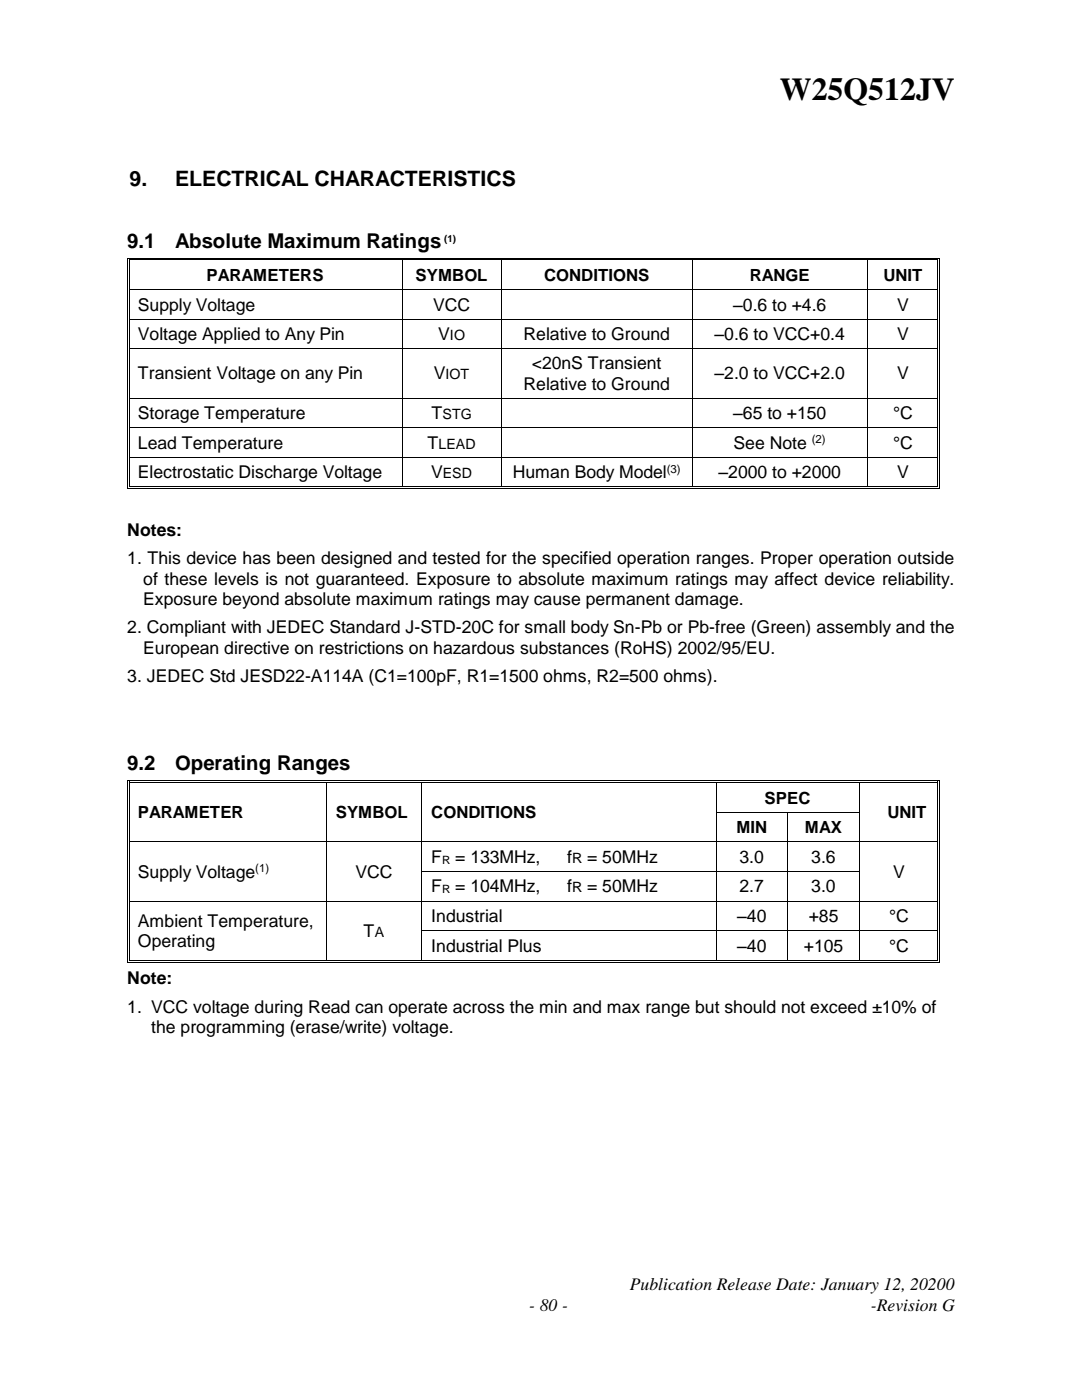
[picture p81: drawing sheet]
<svg xmlns="http://www.w3.org/2000/svg" width="216mm" height="279mm" viewBox="0 0 216 279" stroke-linecap="round" stroke-linejoin="round" font-family="sans-serif">
<defs><g id="words">
<text font-size="6.3" x="155.7" y="20">W25Q512JV</text>
<g font-size="4.2">
<text x="25.9" y="37.2">9.</text>
<text x="34.9" y="37.2">ELECTRICAL CHARACTERISTICS</text>
</g>
<g font-size="4.1">
<text x="25.4" y="49.5">9.1</text>
<text x="34.9" y="49.5">Absolute Maximum Ratings</text>
<text x="25.4" y="153.7">9.2</text>
<text x="34.9" y="153.7">Operating Ranges</text>
</g>
<g font-size="3.5">
<text x="27.5" y="62">Supply Voltage</text>
<text x="86.4" y="62">VCC</text>
<text x="146.3" y="62">–0.6 to +4.6</text>
<text x="179.1" y="62">V</text>
<text x="27.5" y="67.9">Voltage Applied to Any Pin</text>
<text x="87.5" y="67.9">V</text>
<text x="104.5" y="67.9">Relative to Ground</text>
<text x="142.6" y="67.9">–0.6 to VCC+0.4</text>
<text x="179.1" y="67.9">V</text>
<text x="27.5" y="75.7">Transient Voltage on any Pin</text>
<text x="86.6" y="75.7">V</text>
<text x="104.5" y="77.8">Relative to Ground</text>
<text x="106.1" y="73.8">&lt;20nS Transient</text>
<text x="142.6" y="75.7">–2.0 to VCC+2.0</text>
<text x="179.1" y="75.7">V</text>
<text x="27.5" y="83.7">Storage Temperature</text>
<text x="86.1" y="83.7">T</text>
<text x="146.3" y="83.7">–65 to +150</text>
<text x="178.3" y="83.7">°C</text>
<text x="27.5" y="89.6">Lead Temperature</text>
<text x="85.3" y="89.6">T</text>
<text x="146.4" y="89.6">See Note</text>
<text x="178.3" y="89.6">°C</text>
<text x="27.5" y="95.4">Electrostatic Discharge Voltage</text>
<text x="86" y="95.4">V</text>
<text x="102.3" y="95.4">Human Body Model</text>
<text x="143.4" y="95.4">–2000 to +2000</text>
<text x="179.1" y="95.4">V</text>
<text x="25.4" y="106.9">Notes:</text>
<text x="25.4" y="112.7">1. This device has been designed and tested for the specified operation ranges. Proper operation outside</text>
<text x="28.6" y="116.7">of these levels is not guaranteed. Exposure to absolute maximum ratings may affect device reliability.</text>
<text x="28.6" y="120.7">Exposure beyond absolute maximum ratings may cause permanent damage.</text>
<text x="25.4" y="126.4">2. Compliant with JEDEC Standard J-STD-20C for small body Sn-Pb or Pb-free (Green) assembly and the</text>
<text x="28.6" y="130.4">European directive on restrictions on hazardous substances (RoHS) 2002/95/EU.</text>
<text x="25.4" y="136.2">3. JEDEC Std JESD22-A114A (C1=100pF, R1=1500 ohms, R2=500 ohms).</text>
<text x="86.1" y="172.2">F</text>
<text x="90.9" y="172.2">= 133MHz,</text>
<text x="113.2" y="172.2">f</text>
<text x="117.2" y="172.2">= 50MHz</text>
<text x="147.6" y="172.2">3.0</text>
<text x="161.9" y="172.2">3.6</text>
<text x="27.5" y="175.2">Supply Voltage</text>
<text x="70.9" y="175.2">VCC</text>
<text x="86.1" y="178.1">F</text>
<text x="90.9" y="178.1">= 104MHz,</text>
<text x="113.2" y="178.1">f</text>
<text x="117.2" y="178.1">= 50MHz</text>
<text x="147.6" y="178.1">2.7</text>
<text x="161.9" y="178.1">3.0</text>
<text x="178.3" y="175.2">V</text>
<text x="27.5" y="185">Ambient Temperature,</text>
<text x="86.1" y="184">Industrial</text>
<text x="147.1" y="184">–40</text>
<text x="161.4" y="184">+85</text>
<text x="177.5" y="184">°C</text>
<text x="27.5" y="189">Operating</text>
<text x="72.6" y="187">T</text>
<text x="86.1" y="190">Industrial Plus</text>
<text x="147.1" y="190">–40</text>
<text x="160.4" y="190">+105</text>
<text x="177.5" y="190">°C</text>
<text x="25.4" y="196.4">Note:</text>
<text x="25.4" y="202.1">1. VCC voltage during Read can operate across the min and max range but should not exceed ±10% of</text>
<text x="30.2" y="206.2">the programming (erase/write) voltage.</text>
<text x="125.7" y="257.5">Publication Release Date: January 12, 20200</text>
<text x="105.6" y="261.7">- 80 -</text>
<text x="173.8" y="261.7">-Revision G</text>
</g>
<g font-size="3.3">
<text x="41.2" y="56.1">PARAMETERS</text>
<text x="82.9" y="56.1">SYMBOL</text>
<text x="108.6" y="56.1">CONDITIONS</text>
<text x="149.6" y="56.1">RANGE</text>
<text x="176.3" y="56.1">UNIT</text>
<text x="152.6" y="160.4">SPEC</text>
<text x="27.5" y="163.3">PARAMETER</text>
<text x="67" y="163.3">SYMBOL</text>
<text x="86.1" y="163.3">CONDITIONS</text>
<text x="147" y="166.3">MIN</text>
<text x="160.6" y="166.3">MAX</text>
<text x="177.1" y="163.3">UNIT</text>
</g>
<g font-size="2.8">
<text x="89.8" y="67.9">IO</text>
<text x="88.9" y="75.7">IOT</text>
<text x="88.3" y="83.7">STG</text>
<text x="87.5" y="89.6">LEAD</text>
<text x="88.4" y="95.4">ESD</text>
<text x="114.2" y="172.2">R</text>
<text x="114.2" y="178.1">R</text>
<text x="74.8" y="187">A</text>
</g>
<g font-size="2.3">
<text x="162" y="88.5">(2)</text>
<text x="133.1" y="94.4">(3)</text>
<text x="88.2" y="172.4">R</text>
<text x="50.9" y="174.1">(1)</text>
<text x="88.2" y="178.3">R</text>
</g>
<text font-size="1.9" x="88.7" y="48.4">(1)</text>
</g></defs>
<g fill="#000">
<path d="M25.4 51.4h.1v.6h-.1z" fill-rule="evenodd"/>
<path d="M25.4 51.4h.5v.2h-.5z" fill-rule="evenodd"/>
<path d="M25.4 57.7h.1v.2h-.1z" fill-rule="evenodd"/>
<path d="M25.7 51.8h.2v.2h-.2z" fill-rule="evenodd"/>
<path d="M25.7 51.8h.2v.2h-.2z" fill-rule="evenodd"/>
<path d="M25.7 57.7h.2v.2h-.2z" fill-rule="evenodd"/>
<path d="M80.2 52h.2z" fill-rule="evenodd"/>
<path d="M80.2 51.4h.5v.2h-.5z" fill-rule="evenodd"/>
<path d="M80.2 51.8h.5v.2h-.5z" fill-rule="evenodd"/>
<path d="M80.2 57.7h.2v.2h-.2z" fill-rule="evenodd"/>
<path d="M100 52h.1z" fill-rule="evenodd"/>
<path d="M100 51.4h.5v.2h-.5z" fill-rule="evenodd"/>
<path d="M100 51.8h.5v.2h-.5z" fill-rule="evenodd"/>
<path d="M100 57.7h.1v.2h-.1z" fill-rule="evenodd"/>
<path d="M138.1 52h.1z" fill-rule="evenodd"/>
<path d="M138.1 51.4h.5v.2h-.5z" fill-rule="evenodd"/>
<path d="M138.1 51.8h.5v.2h-.5z" fill-rule="evenodd"/>
<path d="M138.1 57.7h.1v.2h-.1z" fill-rule="evenodd"/>
<path d="M173 52h.2z" fill-rule="evenodd"/>
<path d="M173 51.4h.5v.2h-.5z" fill-rule="evenodd"/>
<path d="M173 51.8h.5v.2h-.5z" fill-rule="evenodd"/>
<path d="M173 57.7h.2v.2h-.2z" fill-rule="evenodd"/>
<path d="M187.1 51.4h.5v.2h-.5z" fill-rule="evenodd"/>
<path d="M187.1 51.8h.2v.2h-.2z" fill-rule="evenodd"/>
<path d="M187.1 51.8h.2v.2h-.2z" fill-rule="evenodd"/>
<path d="M187.1 57.7h.2v.2h-.2z" fill-rule="evenodd"/>
<path d="M187.4 51.4h.2v.6h-.2z" fill-rule="evenodd"/>
<path d="M187.4 57.7h.2v.2h-.2z" fill-rule="evenodd"/>
<path d="M25.4 63.6h.1v.2h-.1z" fill-rule="evenodd"/>
<path d="M25.4 69.5h.1v.1h-.1z" fill-rule="evenodd"/>
<path d="M25.4 79.4h.1v.2h-.1z" fill-rule="evenodd"/>
<path d="M25.7 63.6h.2v.2h-.2z" fill-rule="evenodd"/>
<path d="M25.7 69.5h.2v.1h-.2z" fill-rule="evenodd"/>
<path d="M25.7 79.4h.2v.2h-.2z" fill-rule="evenodd"/>
<path d="M80.2 63.6h.2v.2h-.2z" fill-rule="evenodd"/>
<path d="M80.2 69.5h.2v.1h-.2z" fill-rule="evenodd"/>
<path d="M80.2 79.4h.2v.2h-.2z" fill-rule="evenodd"/>
<path d="M100 63.6h.1v.2h-.1z" fill-rule="evenodd"/>
<path d="M100 69.5h.1v.1h-.1z" fill-rule="evenodd"/>
<path d="M100 79.4h.1v.2h-.1z" fill-rule="evenodd"/>
<path d="M138.1 63.6h.1v.2h-.1z" fill-rule="evenodd"/>
<path d="M138.1 69.5h.1v.1h-.1z" fill-rule="evenodd"/>
<path d="M138.1 79.4h.1v.2h-.1z" fill-rule="evenodd"/>
<path d="M173 63.6h.2v.2h-.2z" fill-rule="evenodd"/>
<path d="M173 69.5h.2v.1h-.2z" fill-rule="evenodd"/>
<path d="M173 79.4h.2v.2h-.2z" fill-rule="evenodd"/>
<path d="M187.1 63.6h.2v.2h-.2z" fill-rule="evenodd"/>
<path d="M187.1 69.5h.2v.1h-.2z" fill-rule="evenodd"/>
<path d="M187.1 79.4h.2v.2h-.2z" fill-rule="evenodd"/>
<path d="M187.4 63.6h.2v.2h-.2z" fill-rule="evenodd"/>
<path d="M187.4 69.5h.2v.1h-.2z" fill-rule="evenodd"/>
<path d="M187.4 79.4h.2v.2h-.2z" fill-rule="evenodd"/>
<path d="M25.4 85.3h.1v.1h-.1z" fill-rule="evenodd"/>
<path d="M25.4 91.2h.1v.1h-.1z" fill-rule="evenodd"/>
<path d="M25.4 97.1h.1v.5h-.1z" fill-rule="evenodd"/>
<path d="M25.4 97.4h.5v.2h-.5z" fill-rule="evenodd"/>
<path d="M25.7 85.3h.2v.1h-.2z" fill-rule="evenodd"/>
<path d="M25.7 91.2h.2v.1h-.2z" fill-rule="evenodd"/>
<path d="M25.7 97.1h.2v.2h-.2z" fill-rule="evenodd"/>
<path d="M25.7 97.1h.2v.2h-.2z" fill-rule="evenodd"/>
<path d="M80.2 85.3h.2v.1h-.2z" fill-rule="evenodd"/>
<path d="M80.2 91.2h.2v.1h-.2z" fill-rule="evenodd"/>
<path d="M80.2 97.1h.5v.2h-.5z" fill-rule="evenodd"/>
<path d="M80.2 97.4h.5v.2h-.5z" fill-rule="evenodd"/>
<path d="M100 85.3h.1v.1h-.1z" fill-rule="evenodd"/>
<path d="M100 91.2h.1v.1h-.1z" fill-rule="evenodd"/>
<path d="M100 97.1h.5v.2h-.5z" fill-rule="evenodd"/>
<path d="M100 97.4h.5v.2h-.5z" fill-rule="evenodd"/>
<path d="M138.1 85.3h.1v.1h-.1z" fill-rule="evenodd"/>
<path d="M138.1 91.2h.1v.1h-.1z" fill-rule="evenodd"/>
<path d="M138.1 97.1h.5v.2h-.5z" fill-rule="evenodd"/>
<path d="M138.1 97.4h.5v.2h-.5z" fill-rule="evenodd"/>
<path d="M173 85.3h.2v.1h-.2z" fill-rule="evenodd"/>
<path d="M173 91.2h.2v.1h-.2z" fill-rule="evenodd"/>
<path d="M173 97.1h.5v.2h-.5z" fill-rule="evenodd"/>
<path d="M173 97.4h.5v.2h-.5z" fill-rule="evenodd"/>
<path d="M187.1 85.3h.2v.1h-.2z" fill-rule="evenodd"/>
<path d="M187.1 91.2h.2v.1h-.2z" fill-rule="evenodd"/>
<path d="M187.1 97.4h.5v.2h-.5z" fill-rule="evenodd"/>
<path d="M187.1 97.1h.2v.2h-.2z" fill-rule="evenodd"/>
<path d="M187.1 97.1h.2v.2h-.2z" fill-rule="evenodd"/>
<path d="M187.4 85.3h.2v.1h-.2z" fill-rule="evenodd"/>
<path d="M187.4 91.2h.2v.1h-.2z" fill-rule="evenodd"/>
<path d="M187.4 97.1h.2v.5h-.2z" fill-rule="evenodd"/>
<path d="M25.4 155.7h.1v.6h-.1z" fill-rule="evenodd"/>
<path d="M25.4 155.7h.5v.2h-.5z" fill-rule="evenodd"/>
<path d="M25.7 156.1h.2v.2h-.2z" fill-rule="evenodd"/>
<path d="M25.7 156.1h.2v.1h-.2z" fill-rule="evenodd"/>
<path d="M65 156.2l.2 .1z" fill-rule="evenodd"/>
<path d="M65 155.7h.5v.2h-.5z" fill-rule="evenodd"/>
<path d="M65 156.1h.5v.1h-.5z" fill-rule="evenodd"/>
<path d="M84.1 156.2l.2 .1z" fill-rule="evenodd"/>
<path d="M84.1 155.7h.5v.2h-.5z" fill-rule="evenodd"/>
<path d="M84.1 156.1h.5v.1h-.5z" fill-rule="evenodd"/>
<path d="M142.8 156.2l.2 .1z" fill-rule="evenodd"/>
<path d="M142.8 155.7h.5v.2h-.5z" fill-rule="evenodd"/>
<path d="M142.8 156.1h.5v.1h-.5z" fill-rule="evenodd"/>
<path d="M171.4 156.2l.2 .1z" fill-rule="evenodd"/>
<path d="M171.4 155.7h.5v.2h-.5z" fill-rule="evenodd"/>
<path d="M171.4 156.1h.5v.1h-.5z" fill-rule="evenodd"/>
<path d="M187.1 155.7h.5v.2h-.5z" fill-rule="evenodd"/>
<path d="M187.1 156.1h.2v.2h-.2z" fill-rule="evenodd"/>
<path d="M187.1 156.1h.2v.1h-.2z" fill-rule="evenodd"/>
<path d="M187.4 155.7h.2v.6h-.2z" fill-rule="evenodd"/>
<path d="M25.4 162h.1v.2h-.1z" fill-rule="evenodd"/>
<path d="M25.4 167.9h.1v.2h-.1z" fill-rule="evenodd"/>
<path d="M25.4 173.8h.1v.2h-.1z" fill-rule="evenodd"/>
<path d="M25.4 179.8h.1v.1h-.1z" fill-rule="evenodd"/>
<path d="M25.7 162h.2v.2h-.2z" fill-rule="evenodd"/>
<path d="M25.7 167.9h.2v.2h-.2z" fill-rule="evenodd"/>
<path d="M25.7 173.8h.2v.2h-.2z" fill-rule="evenodd"/>
<path d="M25.7 179.8h.2v.1h-.2z" fill-rule="evenodd"/>
<path d="M65 162h.2v.2h-.2z" fill-rule="evenodd"/>
<path d="M65 167.9h.2v.2h-.2z" fill-rule="evenodd"/>
<path d="M65 173.8h.2v.2h-.2z" fill-rule="evenodd"/>
<path d="M65 179.8h.2v.1h-.2z" fill-rule="evenodd"/>
<path d="M84.1 162h.2v.2h-.2z" fill-rule="evenodd"/>
<path d="M84.1 167.9h.2v.2h-.2z" fill-rule="evenodd"/>
<path d="M84.1 173.8h.2v.2h-.2z" fill-rule="evenodd"/>
<path d="M84.1 179.8h.2v.1h-.2z" fill-rule="evenodd"/>
<path d="M142.8 162h.2v.2h-.2z" fill-rule="evenodd"/>
<path d="M142.8 167.9h.2v.2h-.2z" fill-rule="evenodd"/>
<path d="M142.8 173.8h.2v.2h-.2z" fill-rule="evenodd"/>
<path d="M142.8 179.8h.2v.1h-.2z" fill-rule="evenodd"/>
<path d="M157.1 162h.2v.2h-.2z" fill-rule="evenodd"/>
<path d="M157.1 167.9h.2v.2h-.2z" fill-rule="evenodd"/>
<path d="M157.1 173.8h.2v.2h-.2z" fill-rule="evenodd"/>
<path d="M157.1 179.8h.2v.1h-.2z" fill-rule="evenodd"/>
<path d="M171.4 162h.2v.2h-.2z" fill-rule="evenodd"/>
<path d="M171.4 167.9h.2v.2h-.2z" fill-rule="evenodd"/>
<path d="M171.4 173.8h.2v.2h-.2z" fill-rule="evenodd"/>
<path d="M171.4 179.8h.2v.1h-.2z" fill-rule="evenodd"/>
<path d="M187.1 162h.2v.2h-.2z" fill-rule="evenodd"/>
<path d="M187.1 167.9h.2v.2h-.2z" fill-rule="evenodd"/>
<path d="M187.1 173.8h.2v.2h-.2z" fill-rule="evenodd"/>
<path d="M187.1 179.8h.2v.1h-.2z" fill-rule="evenodd"/>
<path d="M187.4 162h.2v.2h-.2z" fill-rule="evenodd"/>
<path d="M187.4 167.9h.2v.2h-.2z" fill-rule="evenodd"/>
<path d="M187.4 173.8h.2v.2h-.2z" fill-rule="evenodd"/>
<path d="M187.4 179.8h.2v.1h-.2z" fill-rule="evenodd"/>
<path d="M25.4 185.7h.1v.2h-.1z" fill-rule="evenodd"/>
<path d="M25.4 191.6h.1v.5h-.1z" fill-rule="evenodd"/>
<path d="M25.4 192h.5v.1h-.5z" fill-rule="evenodd"/>
<path d="M25.7 185.7h.2v.2h-.2z" fill-rule="evenodd"/>
<path d="M25.7 191.6h.2v.2h-.2z" fill-rule="evenodd"/>
<path d="M25.7 191.6h.2v.2h-.2z" fill-rule="evenodd"/>
<path d="M65 185.7h.2v.2h-.2z" fill-rule="evenodd"/>
<path d="M65 191.6h.5v.2h-.5z" fill-rule="evenodd"/>
<path d="M65 192h.5v.1h-.5z" fill-rule="evenodd"/>
<path d="M84.1 185.7h.2v.2h-.2z" fill-rule="evenodd"/>
<path d="M84.1 191.6h.5v.2h-.5z" fill-rule="evenodd"/>
<path d="M84.1 192h.5v.1h-.5z" fill-rule="evenodd"/>
<path d="M142.8 185.7h.2v.2h-.2z" fill-rule="evenodd"/>
<path d="M142.8 191.6h.5v.2h-.5z" fill-rule="evenodd"/>
<path d="M142.8 192h.5v.1h-.5z" fill-rule="evenodd"/>
<path d="M157.1 185.7h.2v.2h-.2z" fill-rule="evenodd"/>
<path d="M157.1 191.6h.5v.2h-.5z" fill-rule="evenodd"/>
<path d="M157.1 192h.5v.1h-.5z" fill-rule="evenodd"/>
<path d="M171.4 185.7h.2v.2h-.2z" fill-rule="evenodd"/>
<path d="M171.4 191.6h.5v.2h-.5z" fill-rule="evenodd"/>
<path d="M171.4 192h.5v.1h-.5z" fill-rule="evenodd"/>
<path d="M187.1 185.7h.2v.2h-.2z" fill-rule="evenodd"/>
<path d="M187.1 192h.5v.1h-.5z" fill-rule="evenodd"/>
<path d="M187.1 191.6h.2v.2h-.2z" fill-rule="evenodd"/>
<path d="M187.1 191.6h.2v.2h-.2z" fill-rule="evenodd"/>
<path d="M187.4 185.7h.2v.2h-.2z" fill-rule="evenodd"/>
<path d="M187.4 191.6h.2v.5h-.2z" fill-rule="evenodd"/>
</g>
<g fill="none" stroke="#000" stroke-width=".2">
<path d="M25.5 52v5.7M25.5 57.9v5.7M25.8 52v5.7M25.8 57.9v5.7M25.9 51.5h54.3M25.9 51.9h54.3M25.9 57.8h54.3M80.3 52v5.7M80.3 57.9v5.7M80.4 57.8h19.6M80.7 51.5h19.3M80.7 51.9h19.3"/>
<path d="M100.1 52v5.7M100.1 57.9v5.7M100.1 57.8h38M100.5 51.5h37.6M100.5 51.9h37.6M138.2 52v5.7M138.2 57.9v5.7M138.2 57.8h34.8M138.6 51.5h34.4M138.6 51.9h34.4M173.1 52v5.7M173.1 57.9v5.7"/>
<path d="M173.2 57.8h13.9M173.5 51.5h13.6M173.5 51.9h13.6M187.2 52v5.7M187.2 57.9v5.7M187.5 52v5.7M187.5 57.9v5.7M25.5 63.8v5.7M25.5 69.6v9.8M25.5 79.6v5.7M25.8 63.8v5.7M25.8 69.6v9.8"/>
<path d="M25.8 79.6v5.7M25.9 63.7h54.3M25.9 69.6h54.3M25.9 79.5h54.3M80.3 63.8v5.7M80.3 69.6v9.8M80.3 79.6v5.7M80.4 63.7h19.6M80.4 69.6h19.6M80.4 79.5h19.6M100.1 63.8v5.7M100.1 69.6v9.8"/>
<path d="M100.1 79.6v5.7M100.1 63.7h38M100.1 69.6h38M100.1 79.5h38M138.2 63.8v5.7M138.2 69.6v9.8M138.2 79.6v5.7M138.2 63.7h34.8M138.2 69.6h34.8M138.2 79.5h34.8M173.1 63.8v5.7M173.1 69.6v9.8"/>
<path d="M173.1 79.6v5.7M173.2 63.7h13.9M173.2 69.6h13.9M173.2 79.5h13.9M187.2 63.8v5.7M187.2 69.6v9.8M187.2 79.6v5.7M187.5 63.8v5.7M187.5 69.6v9.8M187.5 79.6v5.7M25.5 85.4v5.8M25.5 91.3v5.8"/>
<path d="M25.8 85.4v5.8M25.8 91.3v5.8M25.9 85.4h54.3M25.9 91.2h54.3M25.9 97.5h54.3M25.9 97.2h54.3M80.3 85.4v5.8M80.3 91.3v5.8M80.4 85.4h19.6M80.4 91.2h19.6M80.7 97.5h19.3M80.7 97.2h19.3"/>
<path d="M100.1 85.4v5.8M100.1 91.3v5.8M100.1 85.4h38M100.1 91.2h38M100.5 97.5h37.6M100.5 97.2h37.6M138.2 85.4v5.8M138.2 91.3v5.8M138.2 85.4h34.8M138.2 91.2h34.8M138.6 97.5h34.4M138.6 97.2h34.4"/>
<path d="M173.1 85.4v5.8M173.1 91.3v5.8M173.2 85.4h13.9M173.2 91.2h13.9M173.5 97.5h13.6M173.5 97.2h13.6M187.2 85.4v5.8M187.2 91.3v5.8M187.5 85.4v5.8M187.5 91.3v5.8M25.5 156.3v5.7M25.8 156.3v5.7"/>
<path d="M25.9 155.8h39.1M25.9 156.2h39.1M65.1 156.3v5.7M65.5 155.8h18.6M65.5 156.2h18.6M84.2 156.3v5.7M84.6 155.8h58.2M84.6 156.2h58.2M142.9 156.3v5.7M143.3 155.8h28.1M143.3 156.2h28.1M171.5 156.3v5.7"/>
<path d="M171.9 155.8h15.2M171.9 156.2h15.2M187.2 156.3v5.7M187.5 156.3v5.7M25.5 162.2v5.7M25.5 168.1v5.7M25.5 174v5.8M25.5 179.9v5.8M25.8 162.2v5.7M25.8 168.1v5.7M25.8 174v5.8M25.8 179.9v5.8"/>
<path d="M25.9 168h39.1M25.9 179.9h39.1M65.1 162.2v5.7M65.1 168.1v5.7M65.1 174v5.8M65.1 179.9v5.8M65.2 168h18.9M65.2 179.9h18.9M84.2 162.2v5.7M84.2 168.1v5.7M84.2 174v5.8M84.2 179.9v5.8"/>
<path d="M84.3 168h58.5M84.3 173.9h58.5M84.3 179.9h58.5M142.9 162.2v5.7M142.9 168.1v5.7M142.9 174v5.8M142.9 179.9v5.8M143 162.1h14.1M143 168h14.1M143 173.9h14.1M143 179.9h14.1M157.2 162.2v5.7"/>
<path d="M157.2 168.1v5.7M157.2 174v5.8M157.2 179.9v5.8M157.3 162.1h14.1M157.3 168h14.1M157.3 173.9h14.1M157.3 179.9h14.1M171.5 162.2v5.7M171.5 168.1v5.7M171.5 174v5.8M171.5 179.9v5.8M171.6 168h15.5"/>
<path d="M171.6 179.9h15.5M187.2 162.2v5.7M187.2 168.1v5.7M187.2 174v5.8M187.2 179.9v5.8M187.5 162.2v5.7M187.5 168.1v5.7M187.5 174v5.8M187.5 179.9v5.8M25.5 185.9v5.7M25.8 185.9v5.7M25.9 192h39.1"/>
<path d="M25.9 191.7h39.1M65.1 185.9v5.7M65.5 192h18.6M65.5 191.7h18.6M84.2 185.9v5.7M84.3 185.8h58.5M84.6 192h58.2M84.6 191.7h58.2M142.9 185.9v5.7M143 185.8h14.1M143.3 192h13.8M143.3 191.7h13.8"/>
<path d="M157.2 185.9v5.7M157.3 185.8h14.1M157.6 192h13.8M157.6 191.7h13.8M171.5 185.9v5.7M171.6 185.8h15.5M171.9 192h15.2M171.9 191.7h15.2M187.2 185.9v5.7M187.5 185.9v5.7"/>
</g>
<use href="#words"/>
</svg>
